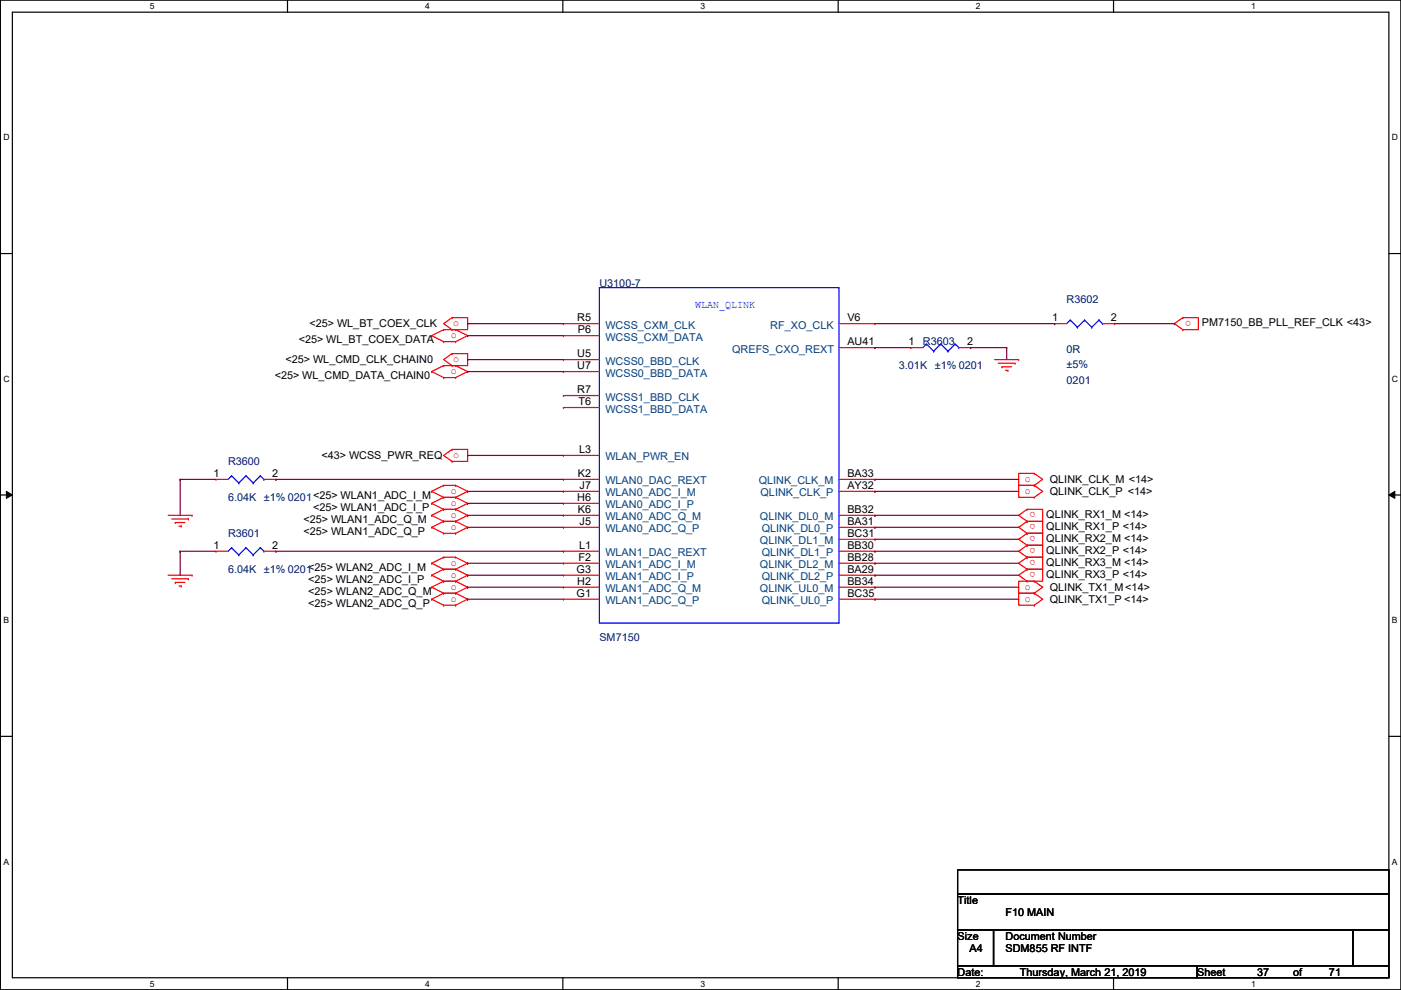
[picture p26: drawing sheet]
<svg xmlns="http://www.w3.org/2000/svg" width="297mm" height="210mm" viewBox="0 0 297 210" stroke-linecap="round" stroke-linejoin="round" font-family="sans-serif">
<defs><g id="words">
<g font-size="2.3" fill="#000080">
<text x="127.1" y="60.8">U3100-7</text>
<text x="226.1" y="64.3">R3602</text>
<text x="195.7" y="73.2">R3603</text>
<text x="226.1" y="74.8">0R</text>
<text x="190.6" y="78.3">3.01K</text>
<text x="198.2" y="78.3">±1% 0201</text>
<text x="226.1" y="78.1">±5%</text>
<text x="226.1" y="81.4">0201</text>
<text x="48.3" y="98.6">R3600</text>
<text x="48.3" y="106.3">6.04K</text>
<text x="56" y="106.3">±1% 0201&lt;25&gt; WLAN1_ADC_I_M</text>
<text x="48.3" y="113.9">R3601</text>
<text x="48.3" y="121.5">6.04K</text>
<text x="56" y="121.5">±1% 0201&lt;25&gt; WLAN2_ADC_I_M</text>
<text x="127.1" y="136">SM7150</text>
</g>
<text font-size="2.3" fill="#00f" x="147.4" y="65.4">WLAN_QLINK</text>
<g font-size="2.3">
<text x="65.6" y="69.4">&lt;25&gt; WL_BT_COEX_CLK</text>
<text x="122.4" y="68.1">R5</text>
<text x="122.5" y="70.6">P6</text>
<text x="179.7" y="68.1">V6</text>
<text x="223.1" y="68.1">1</text>
<text x="235.5" y="68.1">2</text>
<text x="254.8" y="69.2">PM7150_BB_PLL_REF_CLK &lt;43&gt;</text>
<text x="60.5" y="77">&lt;25&gt; WL_CMD_CLK_CHAIN0</text>
<text x="63.3" y="72.7">&lt;25&gt; WL_BT_COEX_DATA</text>
<text x="122.4" y="75.7">U5</text>
<text x="179.7" y="73.2">AU41</text>
<text x="192.6" y="73.2">1</text>
<text x="205.1" y="73.2">2</text>
<text x="58.2" y="80.3">&lt;25&gt; WL_CMD_DATA_CHAIN0</text>
<text x="122.4" y="78.2">U7</text>
<text x="122.4" y="83.3">R7</text>
<text x="122.6" y="85.9">T6</text>
<text x="45.3" y="101.1">1</text>
<text x="57.7" y="101.1">2</text>
<text x="68.2" y="97.4">&lt;43&gt; WCSS_PWR_REQ</text>
<text x="122.5" y="101.1">K2</text>
<text x="122.8" y="96">L3</text>
<text x="179.7" y="101.1">BA33</text>
<text x="122.4" y="106.2">H6</text>
<text x="122.9" y="103.6">J7</text>
<text x="179.7" y="103.6">AY32</text>
<text x="222.6" y="102.4">QLINK_CLK_M &lt;14&gt;</text>
<text x="222.6" y="105">QLINK_CLK_P &lt;14&gt;</text>
<text x="64.3" y="113.4">&lt;25&gt; WLAN1_ADC_Q_P</text>
<text x="64.3" y="110.8">&lt;25&gt; WLAN1_ADC_Q_M</text>
<text x="66.4" y="108.3">&lt;25&gt; WLAN1_ADC_I_P</text>
<text x="122.5" y="108.7">K6</text>
<text x="122.9" y="111.3">J5</text>
<text x="179.7" y="108.7">BB32</text>
<text x="179.7" y="111.3">BA31</text>
<text x="179.7" y="113.8">BC31</text>
<text x="221.8" y="109.8">QLINK_RX1_M &lt;14&gt;</text>
<text x="221.8" y="112.4">QLINK_RX1_P &lt;14&gt;</text>
<text x="45.3" y="116.3">1</text>
<text x="57.7" y="116.3">2</text>
<text x="122.6" y="118.9">F2</text>
<text x="122.8" y="116.3">L1</text>
<text x="179.7" y="116.3">BB30</text>
<text x="179.7" y="118.9">BB28</text>
<text x="221.8" y="114.9">QLINK_RX2_M &lt;14&gt;</text>
<text x="221.8" y="117.4">QLINK_RX2_P &lt;14&gt;</text>
<text x="221.8" y="120">QLINK_RX3_M &lt;14&gt;</text>
<text x="65.4" y="123.5">&lt;25&gt; WLAN2_ADC_I_P</text>
<text x="122.3" y="121.4">G3</text>
<text x="122.4" y="124">H2</text>
<text x="179.7" y="121.4">BA29</text>
<text x="179.7" y="124">BB34</text>
<text x="221.8" y="122.5">QLINK_RX3_P &lt;14&gt;</text>
<text x="222.6" y="125.3">QLINK_TX1_M &lt;14&gt;</text>
<text x="65.4" y="128.6">&lt;25&gt; WLAN2_ADC_Q_P</text>
<text x="65.4" y="126.1">&lt;25&gt; WLAN2_ADC_Q_M</text>
<text x="122.3" y="126.5">G1</text>
<text x="179.7" y="126.5">BC35</text>
<text x="222.6" y="127.8">QLINK_TX1_P &lt;14&gt;</text>
<text x="203" y="191.6">Title</text>
<text x="213.2" y="194.1">F10 MAIN</text>
<text x="203" y="199.2">Size</text>
<text x="205.6" y="201.8">A4</text>
<text x="213.2" y="201.8">SDM855 RF INTF</text>
<text x="213.2" y="199.2">Document Number</text>
<text x="203" y="206.8">Date:</text>
<text x="216.2" y="206.8">Thursday, March 21, 2019</text>
<text x="253.8" y="206.8">Sheet</text>
<text x="266.5" y="206.8">37</text>
<text x="274.1" y="206.8">of</text>
<text x="281.8" y="206.8">71</text>
</g>
<g font-size="2.3" fill="#f00">
<text x="95.6" y="71.8">o</text>
<text x="96.1" y="69.2">o</text>
<text x="252.6" y="68" transform="rotate(180 252.6 68)">o</text>
<text x="96.1" y="76.8">o</text>
<text x="95.6" y="79.4">o</text>
<text x="96.1" y="97.2">o</text>
<text x="95.6" y="107.3">o</text>
<text x="95.6" y="104.8">o</text>
<text x="217.3" y="102.2">o</text>
<text x="217.3" y="104.8">o</text>
<text x="95.6" y="112.4">o</text>
<text x="95.6" y="109.9">o</text>
<text x="219.5" y="108.6" transform="rotate(180 219.5 108.6)">o</text>
<text x="219.5" y="111.2" transform="rotate(180 219.5 111.2)">o</text>
<text x="219.5" y="113.7" transform="rotate(180 219.5 113.7)">o</text>
<text x="219.5" y="116.2" transform="rotate(180 219.5 116.2)">o</text>
<text x="219.5" y="118.8" transform="rotate(180 219.5 118.8)">o</text>
<text x="95.6" y="122.6">o</text>
<text x="95.6" y="120">o</text>
<text x="95.6" y="125.1">o</text>
<text x="217.3" y="125.1">o</text>
<text x="219.5" y="121.3" transform="rotate(180 219.5 121.3)">o</text>
<text x="95.6" y="127.6">o</text>
<text x="217.3" y="127.6">o</text>
</g>
<g font-size="2.3" fill="#004080">
<text x="128.4" y="69.7">WCSS_CXM_CLK</text>
<text x="163.3" y="69.7">RF_XO_CLK</text>
<text x="128.4" y="72.2">WCSS_CXM_DATA</text>
<text x="128.4" y="77.3">WCSS0_BBD_CLK</text>
<text x="155.2" y="74.8">QREFS_CXO_REXT</text>
<text x="128.4" y="79.8">WCSS0_BBD_DATA</text>
<text x="128.4" y="87.5">WCSS1_BBD_DATA</text>
<text x="128.4" y="84.9">WCSS1_BBD_CLK</text>
<text x="128.4" y="97.6">WLAN_PWR_EN</text>
<text x="128.4" y="105.2">WLAN0_ADC_I_M</text>
<text x="128.4" y="107.8">WLAN0_ADC_I_P</text>
<text x="128.4" y="102.7">WLAN0_DAC_REXT</text>
<text x="160.9" y="102.7">QLINK_CLK_M</text>
<text x="161.2" y="105.2">QLINK_CLK_P</text>
<text x="128.4" y="110.3">WLAN0_ADC_Q_M</text>
<text x="128.4" y="112.9">WLAN0_ADC_Q_P</text>
<text x="161.1" y="110.3">QLINK_DL0_M</text>
<text x="161.5" y="112.9">QLINK_DL0_P</text>
<text x="128.4" y="117.9">WLAN1_DAC_REXT</text>
<text x="161.1" y="115.4">QLINK_DL1_M</text>
<text x="161.5" y="117.9">QLINK_DL1_P</text>
<text x="128.4" y="120.5">WLAN1_ADC_I_M</text>
<text x="128.4" y="123">WLAN1_ADC_I_P</text>
<text x="128.4" y="125.6">WLAN1_ADC_Q_M</text>
<text x="161.1" y="120.5">QLINK_DL2_M</text>
<text x="161.1" y="125.6">QLINK_UL0_M</text>
<text x="161.5" y="123">QLINK_DL2_P</text>
<text x="128.4" y="128.1">WLAN1_ADC_Q_P</text>
<text x="161.5" y="128.1">QLINK_UL0_P</text>
</g>
<g font-size="1.8">
<text x="31.8" y="1.9">5</text>
<text x="90.1" y="1.9">4</text>
<text x="148.5" y="1.9">3</text>
<text x="206.9" y="1.9">2</text>
<text x="265.3" y="1.9">1</text>
<text x=".7" y="29.8">D</text>
<text x="295.1" y="29.8">D</text>
<text x=".7" y="80.9">C</text>
<text x="295.1" y="80.9">C</text>
<text x=".7" y="132.1">B</text>
<text x="295.1" y="132.1">B</text>
<text x=".7" y="183.3">A</text>
<text x="295.1" y="183.3">A</text>
<text x="31.8" y="209.2">5</text>
<text x="90.1" y="209.2">4</text>
<text x="148.5" y="209.2">3</text>
<text x="206.9" y="209.2">2</text>
<text x="265.3" y="209.2">1</text>
</g>
</g></defs>
<path d="M.1 0h296.9v209.8h-296.9zM2.6 2.6h291.9v204.7h-291.9z" fill="none" stroke="#000" stroke-width=".25"/>
<g fill="#fff">
<path d="M31.8 .3h1v2h-1z"/>
<path d="M31.8 207.6h1v1.9h-1z"/>
</g>
<path d="M61 0v2.6M61 207.3v2.5" fill="none" stroke="#000" stroke-width=".25"/>
<g fill="#fff">
<path d="M90.1 .3h1v2h-1z"/>
<path d="M90.1 207.6h1v1.9h-1z"/>
</g>
<path d="M119.3 0v2.6M119.3 207.3v2.5" fill="none" stroke="#000" stroke-width=".25"/>
<g fill="#fff">
<path d="M148.5 .3h1v2h-1z"/>
<path d="M148.5 207.6h1v1.9h-1z"/>
</g>
<path d="M177.7 0v2.6M177.7 207.3v2.5" fill="none" stroke="#000" stroke-width=".25"/>
<g fill="#fff">
<path d="M206.9 .3h1v2h-1z"/>
<path d="M206.9 207.6h1v1.9h-1z"/>
</g>
<path d="M236.1 0v2.6M236.1 207.3v2.5" fill="none" stroke="#000" stroke-width=".25"/>
<g fill="#fff">
<path d="M265.3 .3h.9v2h-.9z"/>
<path d="M265.3 207.6h.9v1.9h-.9z"/>
<path d="M.7 28.2h1.3v1.9h-1.3z"/>
<path d="M295.1 28.2h1.3v1.9h-1.3z"/>
<path d="M.7 79.3h1.3v2h-1.3z"/>
<path d="M295.1 79.3h1.3v2h-1.3z"/>
</g>
<path d="M.1 53.8h2.5M294.5 53.8h2.5" fill="none" stroke="#000" stroke-width=".25"/>
<g fill="#fff">
<path d="M.7 130.5h1.2v2h-1.2z"/>
<path d="M295.1 130.5h1.2v2h-1.2z"/>
</g>
<path d="M.1 104.9h2.5M294.5 104.9h2.5" fill="none" stroke="#000" stroke-width=".25"/>
<path d="M1.4 104.2l1.2 .7-1.2 .8zM294.5 104.9l1.2-.7v1.5z" fill="#000"/>
<path d="M1.4 104.2l1.2 .7-1.2 .8zM294.5 104.9l1.2-.7v1.5z" fill="none" stroke="#000" stroke-width=".21"/>
<g fill="#fff">
<path d="M.7 181.7h1.2v2h-1.2z"/>
<path d="M295.1 181.7h1.2v2h-1.2z"/>
</g>
<path d="M.1 156.1h2.5M294.5 156.1h2.5M203 184.4h91.5v5.1h-91.5zM203 189.5h91.5v7.6h-91.5zM203 197.1h7.6v7.7h-7.6zM210.6 197.1h76.2v7.7h-76.2zM286.8 197.1h7.7v7.7h-7.7zM203 204.8h50.8v2.5h-50.8zM253.8 204.8h40.7v2.5h-40.7z" fill="none" stroke="#000" stroke-width=".25"/>
<g fill="none" stroke="#f00" stroke-width=".25">
<path d="M91.5 78.8h.1M91.5 71.2h.1M91.5 78.8l2.6 1.3M91.5 71.2l2.6 1.2M94.1 77.5h.1M94.1 69.9h.1M94.1 72.4h.1M94.1 77.5h2.5M94.1 77.5l-2.6 1.3M94.1 69.9h2.5M94.1 69.9l-2.6 1.3M94.1 72.4h2.5"/>
<path d="M95.8 75h.1M95.8 77.5h.1M95.8 75h3.3v2.5h-3.3M95.8 67.4h.1M95.8 69.9h.1M95.8 67.4h3.3v2.5h-3.3M95.8 75l-1.7 1.2 1.7 1.3M95.8 67.4l-1.7 1.2 1.7 1.3M96.6 77.5h.1M96.6 69.9h.1M96.6 72.4h.1M96.6 77.5l2.5 1.3"/>
<path d="M96.6 69.9l2.5 1.3M99.1 78.8h.1M99.1 71.2h.1M99.1 78.8l-2.5 1.3M99.1 71.2l-2.5 1.2M119.5 68.6h.1M119.5 71.2h.1M119.5 76.2h.1M119.5 78.8h.1M119.5 76.2h7.6M119.5 68.6h7.6M119.5 71.2h7.6"/>
<path d="M119.5 78.8h7.6M177.9 68.6h7.6M177.9 73.7h7.6M185.5 73.7h.1M185.5 68.6h.1M193.1 73.7h.1M193.1 73.7h2.6M203.3 73.7h2.5M205.8 73.7h.1M210.9 76.2h5.1M211.7 77h3.5M212.4 77.8h.1"/>
<path d="M212.4 77.8h2.1M213.2 78.5h.5M213.7 78.5h.1M215.2 77h.1M216 76.2h.1M223.6 68.6h.1M223.6 68.6h2.5M233.8 68.6h2.5M236.3 68.6h.1M250.8 69.9h.1M250.8 67.4h.1M250.8 67.4h3.3v2.5h-3.3"/>
<path d="M250.8 67.4l-1.8 1.2 1.8 1.3M94.1 80.1h.1M94.1 80.1h2.5M95.8 95.3h.1M95.8 97.8h.1M95.8 95.3h3.3v2.5h-3.3M95.8 95.3l-1.7 1.3 1.7 1.2M96.6 80.1h.1M119.5 86.4h.1M119.5 96.6h.1M119.5 83.9h.1M119.5 86.4h7.6"/>
<path d="M119.5 96.6h7.6M119.5 83.9h7.6M35.6 109.3h5.1M36.4 110h3.6M37.2 110.8h.1M37.2 110.8h2M37.9 111.5h.5M38.4 111.5h.1M40 110h.1M40.7 109.3h.1M45.8 116.9h.1M45.8 101.6h.1"/>
<path d="M45.8 101.6h2.5M45.8 116.9h2.5M56 101.6h2.5M56 116.9h2.5M58.5 116.9h.1M58.5 101.6h.1M91.5 119.4h.1M91.5 111.8h.1M91.5 109.3h.1M91.5 106.7h.1M91.5 104.2h.1M91.5 119.4l2.6 1.3"/>
<path d="M91.5 111.8l2.6 1.3M91.5 109.3l2.6 1.2M91.5 106.7l2.6 1.3M91.5 104.2l2.6 1.3M94.1 118.2h.1M94.1 110.5h.1M94.1 113.1h.1M94.1 108h.1M94.1 105.5h.1M94.1 102.9h.1M94.1 118.2h2.5M94.1 118.2l-2.6 1.2"/>
<path d="M94.1 110.5h2.5M94.1 110.5l-2.6 1.3M94.1 113.1h2.5M94.1 108h2.5M94.1 108l-2.6 1.3M94.1 105.5h2.5M94.1 105.5l-2.6 1.2M94.1 102.9h2.5M94.1 102.9l-2.6 1.3M96.6 118.2h.1M96.6 110.5h.1M96.6 113.1h.1"/>
<path d="M96.6 108h.1M96.6 105.5h.1M96.6 102.9h.1M96.6 118.2l2.5 1.2M96.6 110.5l2.5 1.3M96.6 108l2.5 1.3M96.6 105.5l2.5 1.2M96.6 102.9l2.5 1.3M99.1 119.4h.1M99.1 111.8h.1M99.1 109.3h.1M99.1 106.7h.1"/>
<path d="M99.1 104.2h.1M99.1 119.4l-2.5 1.3M99.1 111.8l-2.5 1.3M99.1 109.3l-2.5 1.2M99.1 106.7l-2.5 1.3M99.1 104.2l-2.5 1.3M119.5 104.2h.1M119.5 106.7h.1M119.5 109.3h.1M119.5 111.8h.1M119.5 116.9h.1M119.5 119.4h.1"/>
<path d="M119.5 101.6h.1M119.5 109.3h7.6M119.5 101.6h7.6M119.5 104.2h7.6M119.5 111.8h7.6M119.5 116.9h7.6M119.5 119.4h7.6M119.5 106.7h7.6M177.9 109.3h7.6M177.9 101.6h7.6M177.9 104.2h7.6M177.9 111.8h7.6"/>
<path d="M177.9 114.3h7.6M177.9 116.9h7.6M177.9 119.4h7.6M185.5 101.6h.1M185.5 104.2h.1M185.5 109.3h.1M185.5 111.8h.1M185.5 114.3h.1M185.5 116.9h.1M185.5 119.4h.1M217.8 110.5h.1M217.8 108h.1"/>
<path d="M217.8 108h3.3v2.5h-3.3M217.8 113.1h.1M217.8 110.5h3.3v2.6h-3.3M217.8 115.6h.1M217.8 113.1h3.3v2.5h-3.3M217.8 118.2h.1M217.8 115.6h3.3v2.6h-3.3M217.8 118.2h3.3v2.5h-3.3M217.8 108l-1.8 1.3 1.8 1.2M217.8 110.5l-1.8 1.3 1.8 1.3M217.8 113.1l-1.8 1.2 1.8 1.3M217.8 115.6l-1.8 1.3 1.8 1.3"/>
<path d="M217.8 118.2l-1.8 1.2 1.8 1.3M219.3 100.4h.1M219.3 102.9h.1M219.3 100.4h-3.3v2.5h3.3M219.3 105.5h.1M219.3 102.9h-3.3v2.6h3.3M219.3 100.4l1.8 1.2-1.8 1.3M219.3 102.9l1.8 1.3-1.8 1.3M35.6 122h5.1M36.4 122.7h3.6M37.2 123.5h.1M37.2 123.5h2"/>
<path d="M37.9 124.2h.5M38.4 124.2h.1M40 122.7h.1M40.7 122h.1M91.5 122h.1M91.5 127h.1M91.5 124.5h.1M91.5 122l2.6 1.2M91.5 127l2.6 1.3M91.5 124.5l2.6 1.3M94.1 120.7h.1M94.1 123.2h.1"/>
<path d="M94.1 125.8h.1M94.1 128.3h.1M94.1 120.7h2.5M94.1 120.7l-2.6 1.3M94.1 123.2h2.5M94.1 125.8h2.5M94.1 125.8l-2.6 1.2M94.1 128.3h2.5M94.1 123.2l-2.6 1.3M96.6 120.7h.1M96.6 123.2h.1M96.6 125.8h.1"/>
<path d="M96.6 128.3h.1M96.6 120.7l2.5 1.3M96.6 125.8l2.5 1.2M96.6 123.2l2.5 1.3M99.1 122h.1M99.1 127h.1M99.1 124.5h.1M99.1 122l-2.5 1.2M99.1 127l-2.5 1.3M99.1 124.5l-2.5 1.3M119.5 122h.1M119.5 124.5h.1"/>
<path d="M119.5 127h.1M119.5 122h7.6M119.5 124.5h7.6M119.5 127h7.6M177.9 122h7.6M177.9 124.5h7.6M177.9 127h7.6M185.5 122h.1M185.5 124.5h.1M185.5 127h.1M217.8 120.7h.1M217.8 123.2h.1"/>
<path d="M217.8 120.7h3.3v2.5h-3.3M217.8 120.7l-1.8 1.3 1.8 1.2M219.3 123.2h.1M219.3 125.8h.1M219.3 123.2h-3.3v2.6h3.3M219.3 128.3h.1M219.3 125.8h-3.3v2.5h3.3M219.3 123.2l1.8 1.3-1.8 1.3M219.3 125.8l1.8 1.2-1.8 1.3"/>
</g>
<g fill="none" stroke="#00f" stroke-width=".25">
<path d="M127.1 61h50.8v71.1h-50.8zM196.4 72.9h.1M196.4 72.9l-.7 .8M196.4 72.9l1.5 1.6M197.9 74.5h.1M199.5 72.9h.1M199.5 72.9l-1.6 1.6M199.5 72.9l1.5 1.6M201 74.5h.1M202.5 72.9h.1M202.5 72.9l-1.5 1.6M202.5 72.9l.8 .8"/>
<path d="M203.3 73.7h.1M226.9 67.9h.1M226.9 67.9l-.8 .7M226.9 67.9l1.5 1.5M228.4 69.4h.1M230 67.9h.1M230 67.9l-1.6 1.5M230 67.9l1.5 1.5M231.5 69.4h.1M233 67.9h.1M233 67.9l-1.5 1.5M233 67.9l.8 .7"/>
<path d="M233.8 68.6h.1M49.1 116.1h.1M49.1 100.9h.1M49.1 116.1l-.8 .8M49.1 116.1l1.5 1.5M49.1 100.9l-.8 .7M49.1 100.9l1.5 1.5M50.6 117.6h.1M50.6 102.4h.1M52.2 116.1h.1M52.2 100.9h.1M52.2 116.1l-1.6 1.5"/>
<path d="M52.2 116.1l1.5 1.5M52.2 100.9l-1.6 1.5M52.2 100.9l1.5 1.5M53.7 117.6h.1M53.7 102.4h.1M55.2 116.1h.1M55.2 100.9h.1M55.2 116.1l-1.5 1.5M55.2 116.1l.8 .8M55.2 100.9l-1.5 1.5M55.2 100.9l.8 .7M56 116.9h.1"/>
<path d="M56 101.6h.1"/>
</g>
<g fill="none" stroke="#800040" stroke-width=".25">
<path d="M99.1 76.2h.1M99.1 78.8h.1M99.1 68.6h.1M99.1 71.2h.1M99.1 68.6h20.4M99.1 76.2h20.4M99.1 78.8h20.4M99.1 71.2h20.4M185.5 73.7h.1M185.5 73.7h7.6M185.5 68.6h38.1M205.8 73.7h.1"/>
<path d="M205.8 73.7h7.6M213.4 73.7h.1M213.4 73.7v2.5M223.6 68.6h.1M236.3 68.6h12.7M249 68.6h.1M99.1 96.6h.1M99.1 96.6h20.4M38.2 116.9h.1M38.2 101.6h.1M38.2 116.9h7.6M38.2 101.6h7.6"/>
<path d="M38.2 101.6v7.7M38.2 116.9v5.1M58.5 116.9h.1M58.5 101.6h.1M58.5 116.9h61M58.5 101.6h61M99.1 119.4h.1M99.1 104.2h.1M99.1 106.7h.1M99.1 109.3h.1M99.1 111.8h.1M99.1 109.3h20.4"/>
<path d="M99.1 111.8h20.4M99.1 119.4h20.4M99.1 104.2h20.4M99.1 106.7h20.4M185.5 109.3h.1M185.5 111.8h.1M185.5 114.3h.1M185.5 116.9h.1M185.5 119.4h.1M185.5 101.6h.1M185.5 104.2h.1M185.5 109.3h30.5"/>
<path d="M185.5 111.8h30.5M185.5 114.3h30.5M185.5 116.9h30.5M185.5 119.4h30.5M185.5 101.6h30.5M185.5 104.2h30.5M99.1 122h.1M99.1 124.5h.1M99.1 127h.1M99.1 122h20.4M99.1 124.5h20.4M99.1 127h20.4"/>
<path d="M185.5 122h.1M185.5 124.5h.1M185.5 127h.1M185.5 122h30.5M185.5 124.5h30.5M185.5 127h30.5"/>
</g>
<use href="#words"/>
</svg>
